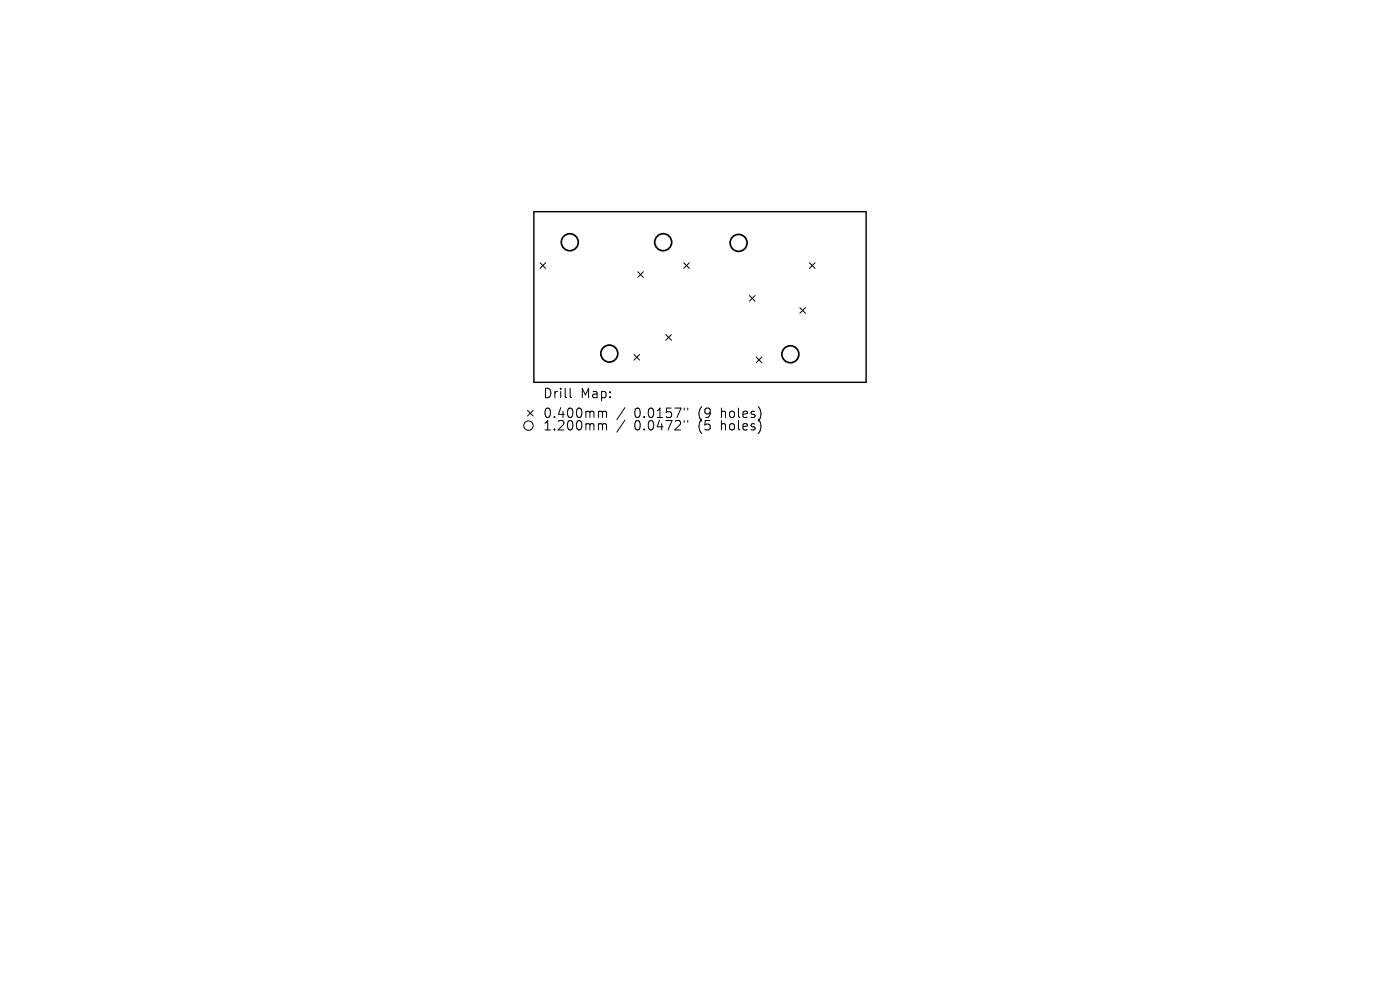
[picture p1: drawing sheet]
<svg xmlns="http://www.w3.org/2000/svg" width="297mm" height="210mm" viewBox="0 0 297 210" stroke-linecap="round" stroke-linejoin="round" font-family="sans-serif">
<defs><g id="words">
<g font-size="2.8">
<text x="115.1" y="84.7">Drill</text>
<text x="115.1" y="88.9">0.400mm</text>
<text x="123.1" y="84.7">Map:</text>
<text x="134.6" y="88.9">0.0157&quot;</text>
<text x="148.3" y="88.9">(9</text>
<text x="153.2" y="88.9">holes)</text>
<text x="115.1" y="91.6">1.200mm</text>
<text x="134.6" y="91.6">0.0472&quot;</text>
<text x="148.3" y="91.6">(5</text>
<text x="153.2" y="91.6">holes)</text>
</g>
</g></defs>
<path d="M113.3 44.9h70.4v36.2h-70.4z" fill="none" stroke="#000" stroke-width=".3"/>
<g fill="none" stroke="#000" stroke-width=".21">
<path d="M114.6 55.7l1.2 1.2M115.8 55.7l-1.2 1.2M135.3 57.6l1.2 1.2M136.5 57.6l-1.2 1.2M145 55.7l1.2 1.2M146.2 55.7l-1.2 1.2M171.7 55.7l1.2 1.2M172.9 55.7l-1.2 1.2M134.5 75.2l1.2 1.2M135.7 75.2l-1.2 1.2M141.2 71l1.2 1.2M142.4 71l-1.2 1.2"/>
<path d="M159 62.7l1.2 1.2M160.2 62.7l-1.2 1.2M160.4 75.7l1.2 1.2M161.6 75.7l-1.2 1.2M169.7 65.3l1.2 1.2M170.9 65.3l-1.2 1.2M111.9 87l1.2 1.2M113.1 87l-1.2 1.2M121 82.4v1.7l.2 .3M127.2 87.2l.5 .1 .1 .2M127.2 89.9l.5 .1 .1 .2M127.8 87.5l.3-.3 .5 .1 .1 1.3"/>
<path d="M127.8 87.5v1.1M127.8 90.2v1M127.8 90.2l.3-.3 .5 .1 .1 1.2M132.6 86.5l-1.7 2.5M132.6 89.1l-1.7 2.6M145.1 86.6v.3M145.1 89.2v.4M145.9 86.6v.3M145.9 89.2v.4"/>
<circle cx="112.1" cy="90.3" r="1"/>
</g>
<g fill="none" stroke="#000" stroke-width=".36">
<circle cx="120.9" cy="51.4" r="1.8"/>
<circle cx="140.7" cy="51.4" r="1.8"/>
<circle cx="156.7" cy="51.5" r="1.8"/>
<circle cx="129.3" cy="75" r="1.8"/>
<circle cx="167.7" cy="75.1" r="1.8"/>
</g>
<use href="#words"/>
</svg>
